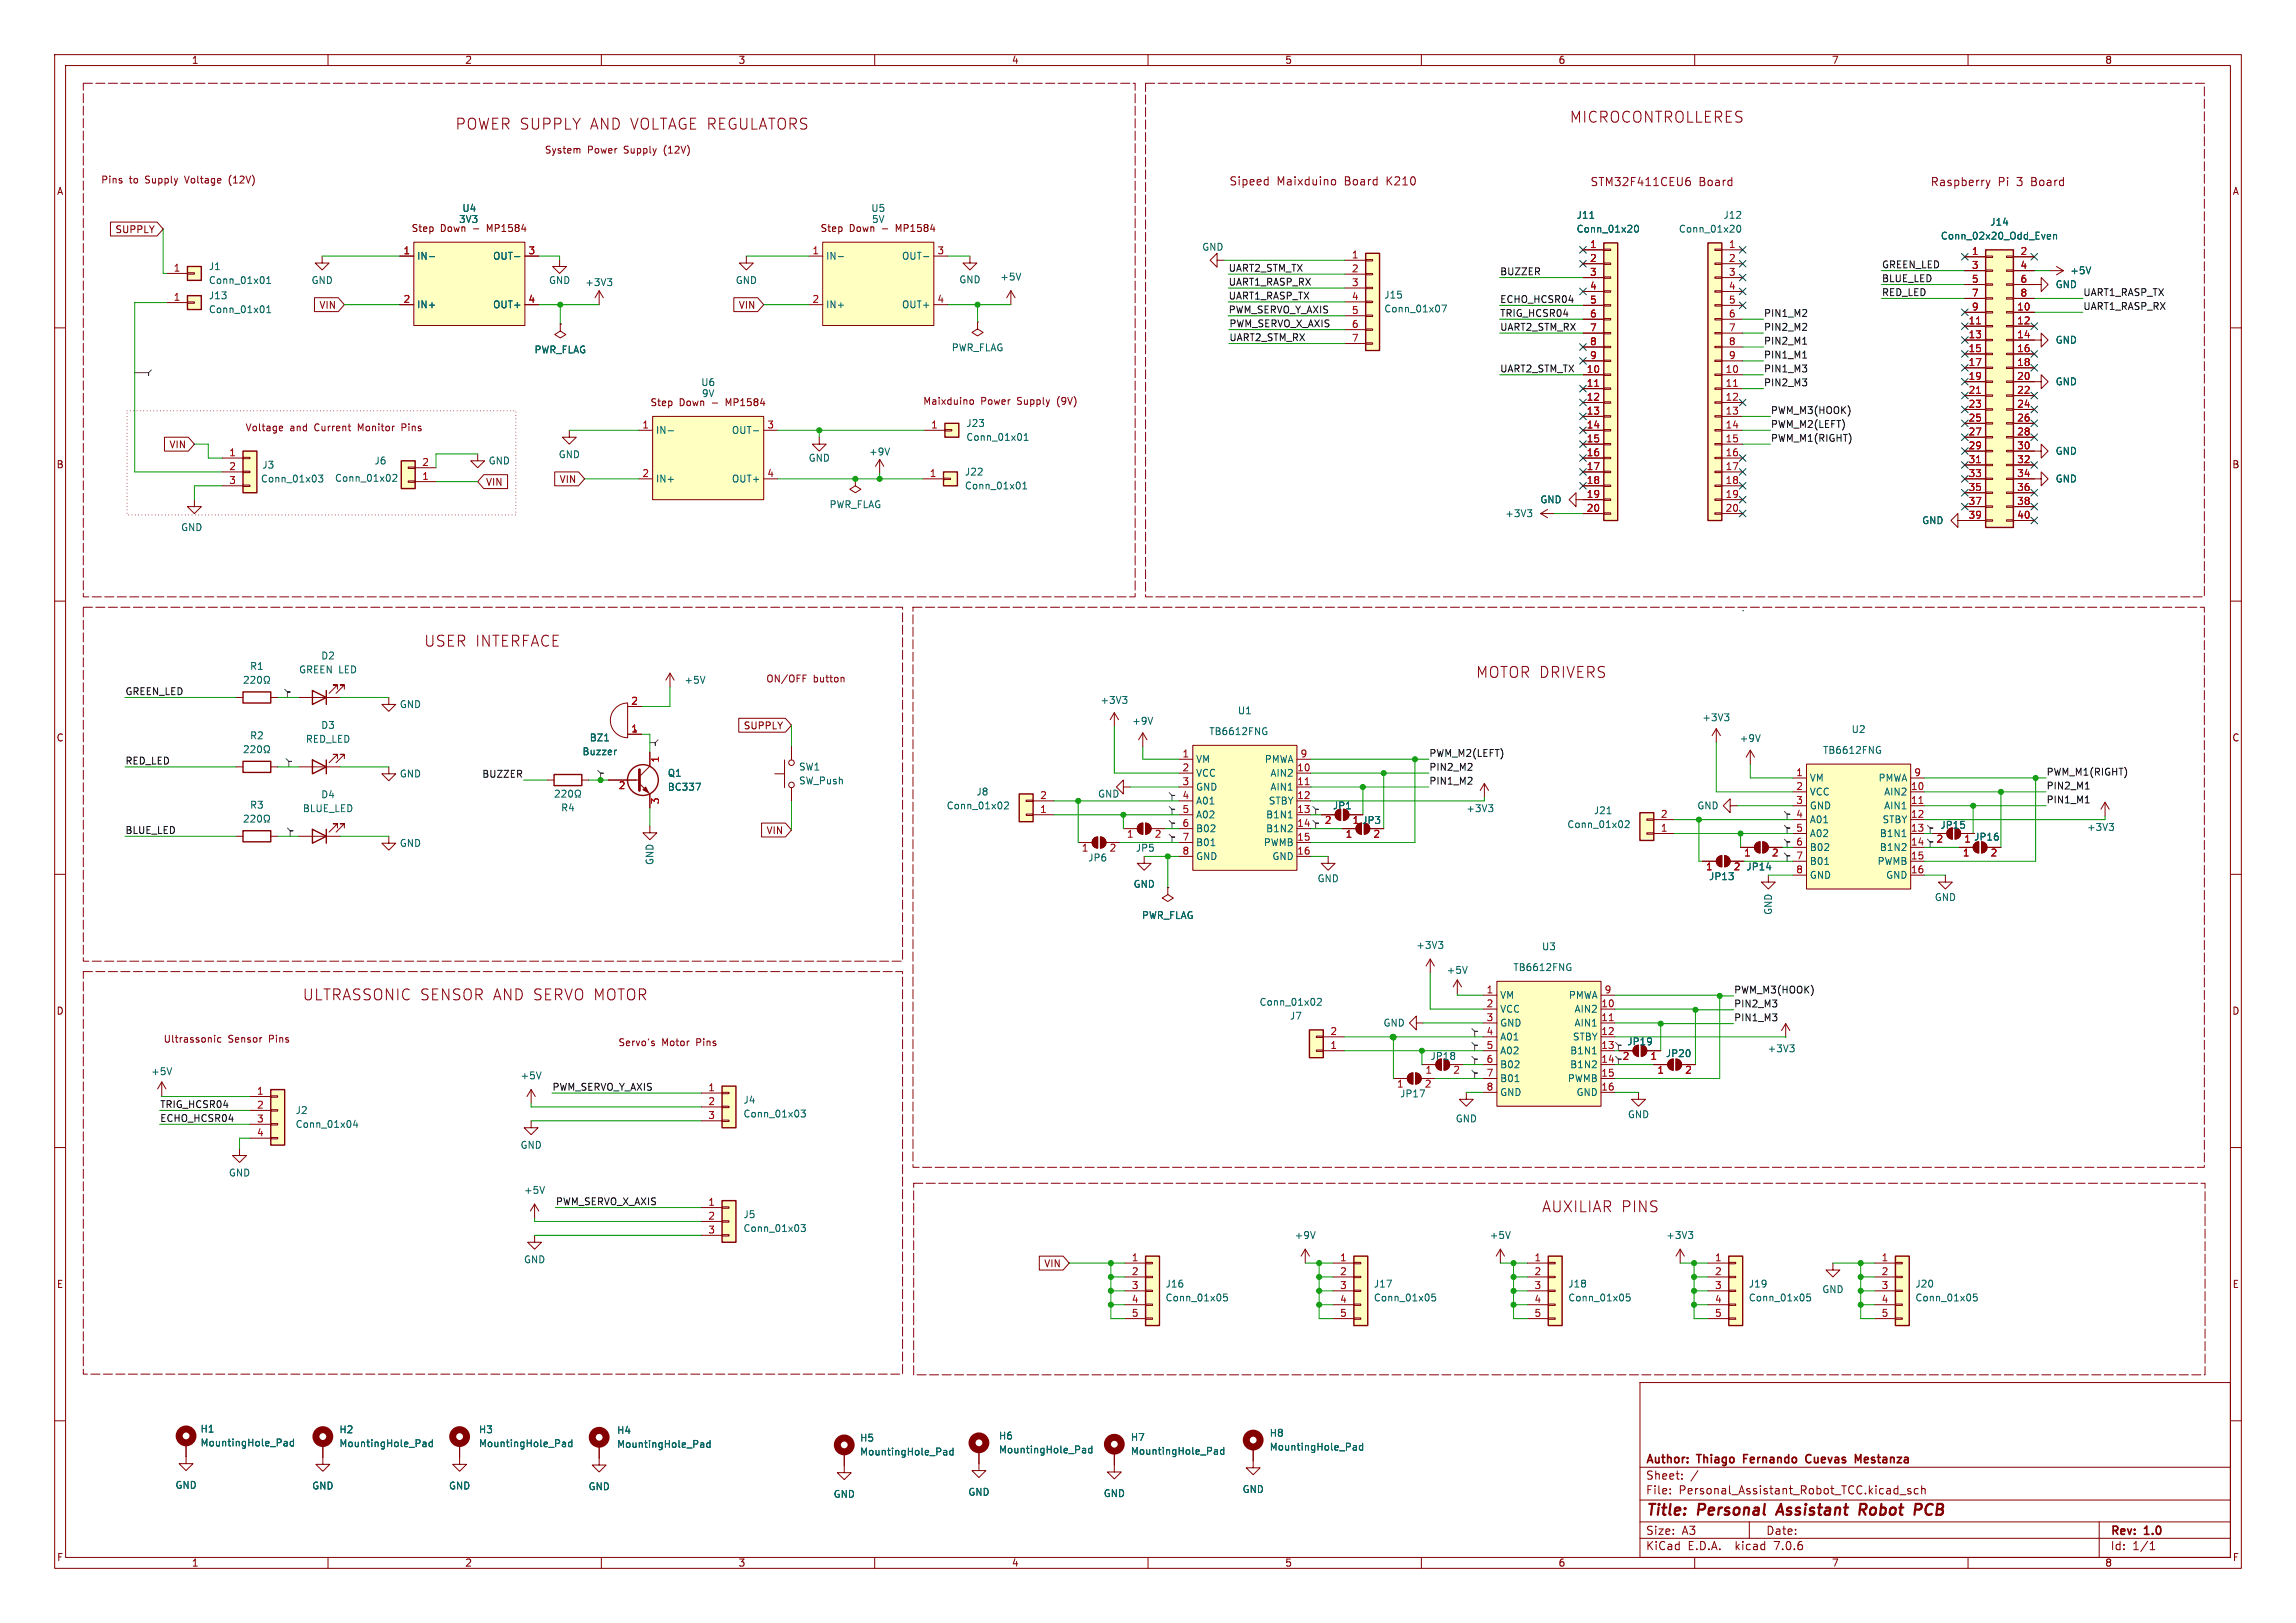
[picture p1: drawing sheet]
<svg xmlns="http://www.w3.org/2000/svg" width="420mm" height="297mm" viewBox="0 0 420 297" stroke-linecap="round" stroke-linejoin="round" font-family="sans-serif">
<defs><g id="words">
<g font-size="2.8" fill="#880015">
<text x="83.2" y="23.9">POWER SUPPLY AND VOLTAGE REGULATORS</text>
<text x="287" y="22.6">MICROCONTROLLERES</text>
<text x="77.5" y="118.5">USER INTERFACE</text>
<text x="269.9" y="124.2">MOTOR DRIVERS</text>
<text x="55.2" y="183.2">ULTRASSONIC SENSOR AND SERVO MOTOR</text>
<text x="281.9" y="222">AUXILIAR PINS</text>
</g>
<g font-size="2.8" fill="#840000">
<text x="301" y="277.9">Title:</text>
<text x="310.6" y="277.9">Personal</text>
<text x="326" y="277.9">Assistant</text>
<text x="341.8" y="277.9">Robot</text>
<text x="352.7" y="277.9">PCB</text>
</g>
<g font-size="2.1" fill="#880015">
<text x="224.8" y="34">Sipeed</text>
<text x="233.5" y="34">Maixduino</text>
<text x="246" y="34">Board</text>
<text x="253.8" y="34">K210</text>
<text x="290.8" y="34.2">STM32F411CEU6</text>
<text x="310.7" y="34.2">Board</text>
<text x="353.1" y="34.2">Raspberry</text>
<text x="365.4" y="34.2">Pi</text>
<text x="368.9" y="34.2">3</text>
<text x="371.7" y="34.2">Board</text>
</g>
<g font-size="2.1" fill="#840000">
<text x="301" y="268.2">Author:</text>
<text x="310.6" y="268.2">Thiago</text>
<text x="319.6" y="268.2">Fernando</text>
<text x="331.6" y="268.2">Cuevas</text>
<text x="341.2" y="268.2">Mestanza</text>
<text x="301" y="273.7">File:</text>
<text x="301" y="271">Sheet:</text>
<text x="307.1" y="273.7">Personal_Assistant_Robot_TCC.kicad_sch</text>
<text x="301" y="281.1">Size:</text>
<text x="307.6" y="281.1">A3</text>
<text x="323" y="281.1">Date:</text>
<text x="386" y="281.3">Rev:</text>
<text x="392.4" y="281.3">1.0</text>
<text x="301" y="283.9">KiCad</text>
<text x="308.7" y="283.9">E.D.A.</text>
<text x="317.6" y="283.9">kicad</text>
<text x="324.8" y="283.9">7.0.6</text>
<text x="386" y="283.9">Id:</text>
<text x="390.1" y="283.9">1/1</text>
</g>
<g font-size="1.8" fill="#840000">
<text x="35" y="11.9">1</text>
<text x="85" y="11.9">2</text>
<text x="135" y="11.9">3</text>
<text x="185" y="11.9">4</text>
<text x="235" y="11.9">5</text>
<text x="285" y="11.9">6</text>
<text x="335" y="11.9">7</text>
<text x="385" y="11.9">8</text>
<text x="10.3" y="35.9">A</text>
<text x="408.3" y="35.9">A</text>
<text x="21" y="42.9">SUPPLY</text>
<text x="74.6" y="42.7">Step</text>
<text x="80" y="42.7">Down</text>
<text x="88.9" y="42.7">MP1584</text>
<text x="149.4" y="42.7">Step</text>
<text x="154.8" y="42.7">Down</text>
<text x="163.7" y="42.7">MP1584</text>
<text x="58.3" y="56.7">VIN</text>
<text x="135" y="56.7">VIN</text>
<text x="118.3" y="74.5">Step</text>
<text x="123.7" y="74.5">Down</text>
<text x="132.5" y="74.5">MP1584</text>
<text x="30.9" y="82.2">VIN</text>
<text x="10.3" y="85.9">B</text>
<text x="88.8" y="89.1">VIN</text>
<text x="102.3" y="88.6">VIN</text>
<text x="408.2" y="85.9">B</text>
<text x="10.3" y="135.9">C</text>
<text x="136" y="133.7">SUPPLY</text>
<text x="408.2" y="135.9">C</text>
<text x="140.1" y="152.8">VIN</text>
<text x="10.3" y="185.9">D</text>
<text x="408.2" y="185.9">D</text>
<text x="190.9" y="232.1">VIN</text>
<text x="10.3" y="235.9">E</text>
<text x="408.3" y="235.9">E</text>
<text x="10.3" y="285.9">F</text>
<text x="35" y="286.9">1</text>
<text x="85" y="286.9">2</text>
<text x="135" y="286.9">3</text>
<text x="185" y="286.9">4</text>
<text x="235" y="286.9">5</text>
<text x="285" y="286.9">6</text>
<text x="335" y="286.9">7</text>
<text x="385" y="286.9">8</text>
<text x="408.3" y="285.9">F</text>
</g>
<g font-size="1.8" fill="#880015">
<text x="99.6" y="28.2">System</text>
<text x="107.5" y="28.2">Power</text>
<text x="114.2" y="28.2">Supply</text>
<text x="121.7" y="28.2">(12V)</text>
<text x="18.4" y="33.7">Pins</text>
<text x="23.6" y="33.7">to</text>
<text x="26.7" y="33.7">Supply</text>
<text x="34.1" y="33.7">Voltage</text>
<text x="42.3" y="33.7">(12V)</text>
<text x="168.8" y="74.2">Maixduino</text>
<text x="179.4" y="74.2">Power</text>
<text x="186.2" y="74.2">Supply</text>
<text x="193.6" y="74.2">(9V)</text>
<text x="44.8" y="79">Voltage</text>
<text x="53" y="79">and</text>
<text x="57.6" y="79">Current</text>
<text x="65.8" y="79">Monitor</text>
<text x="73.9" y="79">Pins</text>
<text x="140.1" y="125">ON/OFF</text>
<text x="148.8" y="125">button</text>
<text x="29.8" y="190.9">Ultrassonic</text>
<text x="41.7" y="190.9">Sensor</text>
<text x="49.3" y="190.9">Pins</text>
<text x="113" y="191.5">Servo's</text>
<text x="121" y="191.5">Motor</text>
<text x="127.5" y="191.5">Pins</text>
</g>
<g font-size="1.8" fill="#006464">
<text x="83.9" y="41">3V3</text>
<text x="84.5" y="39">U4</text>
<text x="159.3" y="39">U5</text>
<text x="159.4" y="41">5V</text>
<text x="288.3" y="40.2">J11</text>
<text x="315.2" y="40.2">J12</text>
<text x="364" y="41.5">J14</text>
<text x="76.2" y="47.7">IN-</text>
<text x="90.1" y="47.7">OUT-</text>
<text x="151" y="47.7">IN-</text>
<text x="164.9" y="47.7">OUT-</text>
<text x="219.8" y="46.1">GND</text>
<text x="288.3" y="42.8">Conn_01x20</text>
<text x="307" y="42.8">Conn_01x20</text>
<text x="354.9" y="44">Conn_02x20_Odd_Even</text>
<text x="38.1" y="49.6">J1</text>
<text x="38.1" y="52.2">Conn_01x01</text>
<text x="56.9" y="52.2">GND</text>
<text x="100.3" y="52.2">GND</text>
<text x="107" y="52.6">+3V3</text>
<text x="134.5" y="52.2">GND</text>
<text x="175.4" y="52">GND</text>
<text x="182.9" y="51.5">+5V</text>
<text x="375.9" y="52.9">GND</text>
<text x="378.6" y="50.4">+5V</text>
<text x="38.1" y="57.5">Conn_01x01</text>
<text x="38.1" y="55">J13</text>
<text x="76.2" y="56.6">IN+</text>
<text x="90.1" y="56.6">OUT+</text>
<text x="151" y="56.6">IN+</text>
<text x="164.9" y="56.6">OUT+</text>
<text x="253.1" y="57.4">Conn_01x07</text>
<text x="253.1" y="54.8">J15</text>
<text x="97.7" y="64.9">PWR_FLAG</text>
<text x="174" y="64.5">PWR_FLAG</text>
<text x="375.9" y="63.1">GND</text>
<text x="128.2" y="70.8">U6</text>
<text x="375.9" y="70.7">GND</text>
<text x="128.3" y="72.9">9V</text>
<text x="119.9" y="79.6">IN-</text>
<text x="133.8" y="79.6">OUT-</text>
<text x="158.9" y="83.5">+9V</text>
<text x="176.7" y="80.9">Conn_01x01</text>
<text x="176.7" y="78.3">J23</text>
<text x="375.9" y="83.4">GND</text>
<text x="47.6" y="88.5">Conn_01x03</text>
<text x="47.9" y="86">J3</text>
<text x="61.2" y="88.4">Conn_01x02</text>
<text x="68.4" y="85.2">J6</text>
<text x="89.3" y="85.2">GND</text>
<text x="102.1" y="84">GND</text>
<text x="119.9" y="88.5">IN+</text>
<text x="133.8" y="88.5">OUT+</text>
<text x="147.8" y="84.7">GND</text>
<text x="176.4" y="89.8">Conn_01x01</text>
<text x="176.4" y="87.2">J22</text>
<text x="375.9" y="88.5">GND</text>
<text x="151.6" y="93.2">PWR_FLAG</text>
<text x="275.2" y="94.8">+3V3</text>
<text x="281.7" y="92.3">GND</text>
<text x="33" y="97.4">GND</text>
<text x="351.5" y="96.1">GND</text>
<text x="45.6" y="122.8">R1</text>
<text x="54.6" y="123.4">GREEN LED</text>
<text x="58.7" y="120.9">D2</text>
<text x="125.1" y="125.3">+5V</text>
<text x="73" y="129.8">GND</text>
<text x="201.2" y="129">+3V3</text>
<text x="226.3" y="130.9">U1</text>
<text x="45.6" y="135.5">R2</text>
<text x="55.9" y="136.1">RED_LED</text>
<text x="58.7" y="133.6">D3</text>
<text x="107.8" y="135.9">BZ1</text>
<text x="207" y="132.8">+9V</text>
<text x="221.1" y="134.7">TB6612FNG</text>
<text x="311.3" y="132.2">+3V3</text>
<text x="318.1" y="136">+9V</text>
<text x="338.6" y="134.3">U2</text>
<text x="73" y="142.5">GND</text>
<text x="106.5" y="138.4">Buzzer</text>
<text x="122.1" y="142.3">Q1</text>
<text x="146.1" y="141.2">SW1</text>
<text x="146.1" y="143.7">SW_Push</text>
<text x="218.7" y="139.8">VM</text>
<text x="218.7" y="142.3">VCC</text>
<text x="231.3" y="139.8">PMWA</text>
<text x="232.3" y="142.3">AIN2</text>
<text x="331" y="143.2">VM</text>
<text x="333.4" y="138.2">TB6612FNG</text>
<text x="343.5" y="143.2">PMWA</text>
<text x="45.6" y="148.2">R3</text>
<text x="55.3" y="148.8">BLUE_LED</text>
<text x="58.7" y="146.3">D4</text>
<text x="102.5" y="148.7">R4</text>
<text x="122.1" y="144.9">BC337</text>
<text x="173.1" y="148.3">Conn_01x02</text>
<text x="178.5" y="145.8">J8</text>
<text x="200.8" y="146.2">GND</text>
<text x="218.7" y="144.9">GND</text>
<text x="218.7" y="147.4">A01</text>
<text x="218.7" y="150">A02</text>
<text x="231.5" y="150">B1N1</text>
<text x="232" y="147.4">STBY</text>
<text x="232.3" y="144.9">AIN1</text>
<text x="243.7" y="148.3">JP1</text>
<text x="268.1" y="148.8">+3V3</text>
<text x="291.4" y="149.2">J21</text>
<text x="310.4" y="148.3">GND</text>
<text x="331" y="145.8">VCC</text>
<text x="331" y="148.3">GND</text>
<text x="344.6" y="145.8">AIN2</text>
<text x="344.6" y="148.3">AIN1</text>
<text x="73" y="155.2">GND</text>
<text x="218.7" y="152.5">B02</text>
<text x="218.7" y="155">B01</text>
<text x="231.1" y="155">PWMB</text>
<text x="231.5" y="152.5">B1N2</text>
<text x="249.1" y="151">JP3</text>
<text x="286.6" y="151.7">Conn_01x02</text>
<text x="331" y="150.9">A01</text>
<text x="331" y="153.4">A02</text>
<text x="331" y="155.9">B02</text>
<text x="343.8" y="153.4">B1N1</text>
<text x="343.8" y="155.9">B1N2</text>
<text x="344.3" y="150.9">STBY</text>
<text x="354.8" y="151.9">JP15</text>
<text x="361" y="154">JP16</text>
<text x="381.7" y="152.2">+3V3</text>
<text x="119.7" y="158.4" transform="rotate(-90 119.7 158.4)">GND</text>
<text x="199" y="157.8">JP6</text>
<text x="207.7" y="156.1">JP5</text>
<text x="218.7" y="157.6">GND</text>
<text x="232.7" y="157.6">GND</text>
<text x="240.9" y="161.6">GND</text>
<text x="312.5" y="161.3">JP13</text>
<text x="319.4" y="159.5">JP14</text>
<text x="331" y="158.5">B01</text>
<text x="331" y="161">GND</text>
<text x="343.3" y="158.5">PWMB</text>
<text x="344.9" y="161">GND</text>
<text x="207.3" y="162.7">GND</text>
<text x="324.3" y="167.5" transform="rotate(-90 324.3 167.5)">GND</text>
<text x="353.8" y="165.1">GND</text>
<text x="208.8" y="168.4">PWR_FLAG</text>
<text x="259" y="173.8">+3V3</text>
<text x="264.5" y="178.4">+5V</text>
<text x="276.7" y="177.9">TB6612FNG</text>
<text x="282" y="174.1">U3</text>
<text x="230.3" y="184.3">Conn_01x02</text>
<text x="274.3" y="183">VM</text>
<text x="274.3" y="185.5">VCC</text>
<text x="286.9" y="183">PMWA</text>
<text x="287.9" y="185.5">AIN2</text>
<text x="235.9" y="186.8">J7</text>
<text x="253" y="188.1">GND</text>
<text x="274.3" y="188.1">GND</text>
<text x="274.3" y="190.6">A01</text>
<text x="287.6" y="190.6">STBY</text>
<text x="287.9" y="188.1">AIN1</text>
<text x="297.6" y="191.5">JP19</text>
<text x="27.6" y="197">+5V</text>
<text x="95.1" y="197.7">+5V</text>
<text x="261.6" y="194.2">JP18</text>
<text x="274.3" y="193.1">A02</text>
<text x="274.3" y="195.7">B02</text>
<text x="287.1" y="193.1">B1N1</text>
<text x="287.1" y="195.7">B1N2</text>
<text x="304.6" y="193.6">JP20</text>
<text x="323.2" y="192.8">+3V3</text>
<text x="135.9" y="202.2">J4</text>
<text x="256" y="201">JP17</text>
<text x="274.3" y="198.2">B01</text>
<text x="274.3" y="200.8">GND</text>
<text x="286.7" y="198.2">PWMB</text>
<text x="288.3" y="200.8">GND</text>
<text x="54" y="204.1">J2</text>
<text x="54" y="206.6">Conn_01x04</text>
<text x="135.9" y="204.7">Conn_01x03</text>
<text x="266.2" y="205.6">GND</text>
<text x="297.7" y="204.8">GND</text>
<text x="41.8" y="215.5">GND</text>
<text x="95.1" y="210.4">GND</text>
<text x="95.8" y="218.7">+5V</text>
<text x="135.9" y="223.1">J5</text>
<text x="135.9" y="225.7">Conn_01x03</text>
<text x="236.7" y="226.9">+9V</text>
<text x="272.4" y="226.9">+5V</text>
<text x="304.7" y="226.9">+3V3</text>
<text x="95.8" y="231.4">GND</text>
<text x="213.1" y="238.4">Conn_01x05</text>
<text x="213.1" y="235.8">J16</text>
<text x="251.2" y="238.4">Conn_01x05</text>
<text x="251.2" y="235.8">J17</text>
<text x="286.8" y="235.8">J18</text>
<text x="286.8" y="238.4">Conn_01x05</text>
<text x="319.8" y="235.8">J19</text>
<text x="319.8" y="238.4">Conn_01x05</text>
<text x="333.2" y="236.8">GND</text>
<text x="350.3" y="235.8">J20</text>
<text x="350.3" y="238.4">Conn_01x05</text>
<text x="36.6" y="262.4">H1</text>
<text x="62" y="262.5">H2</text>
<text x="87.5" y="262.5">H3</text>
<text x="112.8" y="262.6">H4</text>
<text x="182.6" y="263.6">H6</text>
<text x="206.8" y="263.9">H7</text>
<text x="232.2" y="263.1">H8</text>
<text x="36.6" y="264.9">MountingHole_Pad</text>
<text x="62" y="265">MountingHole_Pad</text>
<text x="87.5" y="265">MountingHole_Pad</text>
<text x="112.8" y="265.2">MountingHole_Pad</text>
<text x="157.2" y="264">H5</text>
<text x="157.2" y="266.5">MountingHole_Pad</text>
<text x="182.6" y="266.2">MountingHole_Pad</text>
<text x="206.8" y="266.4">MountingHole_Pad</text>
<text x="232.2" y="265.7">MountingHole_Pad</text>
<text x="32" y="272.6">GND</text>
<text x="57" y="272.8">GND</text>
<text x="82" y="272.8">GND</text>
<text x="107.6" y="272.9">GND</text>
<text x="152.4" y="274.3">GND</text>
<text x="177" y="273.9">GND</text>
<text x="201.8" y="274.2">GND</text>
<text x="227.2" y="273.4">GND</text>
</g>
<g font-size="1.8" fill="#a90000">
<text x="73.7" y="46.6">1</text>
<text x="96.6" y="46.6">3</text>
<text x="148.5" y="46.6">1</text>
<text x="171.4" y="46.6">3</text>
<text x="247.2" y="47.4">1</text>
<text x="290.8" y="45.5">1</text>
<text x="316.2" y="45.5">1</text>
<text x="360.6" y="46.7">1</text>
<text x="369.5" y="46.7">2</text>
<text x="31.7" y="49.8">1</text>
<text x="247.2" y="49.9">2</text>
<text x="247.2" y="52.5">3</text>
<text x="290.8" y="48">2</text>
<text x="290.8" y="50.5">3</text>
<text x="290.8" y="53.1">4</text>
<text x="316.2" y="48">2</text>
<text x="316.2" y="50.5">3</text>
<text x="316.2" y="53.1">4</text>
<text x="360.6" y="49.3">3</text>
<text x="360.6" y="51.8">5</text>
<text x="369.5" y="49.3">4</text>
<text x="369.5" y="51.8">6</text>
<text x="31.7" y="55.1">1</text>
<text x="73.7" y="55.5">2</text>
<text x="96.6" y="55.5">4</text>
<text x="148.5" y="55.5">2</text>
<text x="171.4" y="55.5">4</text>
<text x="247.2" y="55">4</text>
<text x="247.2" y="57.5">5</text>
<text x="290.8" y="55.6">5</text>
<text x="290.8" y="58.2">6</text>
<text x="316.2" y="55.6">5</text>
<text x="316.2" y="58.2">6</text>
<text x="360" y="59.4">11</text>
<text x="360.6" y="54.4">7</text>
<text x="360.6" y="56.9">9</text>
<text x="368.9" y="56.9">10</text>
<text x="368.9" y="59.4">12</text>
<text x="369.5" y="54.4">8</text>
<text x="247.2" y="60.1">6</text>
<text x="247.2" y="62.6">7</text>
<text x="290.8" y="60.7">7</text>
<text x="290.8" y="63.2">8</text>
<text x="290.8" y="65.8">9</text>
<text x="316.2" y="60.7">7</text>
<text x="316.2" y="63.2">8</text>
<text x="316.2" y="65.8">9</text>
<text x="360" y="62">13</text>
<text x="360" y="64.5">15</text>
<text x="368.9" y="62">14</text>
<text x="368.9" y="64.5">16</text>
<text x="290.2" y="68.3">10</text>
<text x="290.2" y="70.9">11</text>
<text x="315.6" y="68.3">10</text>
<text x="315.6" y="70.9">11</text>
<text x="360" y="67.1">17</text>
<text x="360" y="69.6">19</text>
<text x="368.9" y="67.1">18</text>
<text x="368.9" y="69.6">20</text>
<text x="290.2" y="73.4">12</text>
<text x="290.2" y="75.9">13</text>
<text x="315.6" y="73.4">12</text>
<text x="315.6" y="75.9">13</text>
<text x="360" y="72.1">21</text>
<text x="360" y="74.7">23</text>
<text x="360" y="77.2">25</text>
<text x="368.9" y="72.1">22</text>
<text x="368.9" y="74.7">24</text>
<text x="368.9" y="77.2">26</text>
<text x="41.8" y="83.6">1</text>
<text x="117.4" y="78.5">1</text>
<text x="140.3" y="78.5">3</text>
<text x="170.2" y="78.5">1</text>
<text x="290.2" y="78.5">14</text>
<text x="290.2" y="81">15</text>
<text x="290.2" y="83.6">16</text>
<text x="315.6" y="78.5">14</text>
<text x="315.6" y="81">15</text>
<text x="315.6" y="83.6">16</text>
<text x="360" y="79.8">27</text>
<text x="360" y="82.3">29</text>
<text x="368.9" y="79.8">28</text>
<text x="368.9" y="82.3">30</text>
<text x="41.8" y="86.1">2</text>
<text x="41.8" y="88.6">3</text>
<text x="77.1" y="87.9">1</text>
<text x="77.1" y="85.3">2</text>
<text x="117.4" y="87.4">2</text>
<text x="140.3" y="87.4">4</text>
<text x="170" y="87.4">1</text>
<text x="290.2" y="86.1">17</text>
<text x="290.2" y="88.6">18</text>
<text x="315.6" y="86.1">17</text>
<text x="315.6" y="88.6">18</text>
<text x="360" y="84.8">31</text>
<text x="360" y="87.4">33</text>
<text x="360" y="89.9">35</text>
<text x="368.9" y="84.8">32</text>
<text x="368.9" y="87.4">34</text>
<text x="368.9" y="89.9">36</text>
<text x="290.2" y="91.2">19</text>
<text x="290.2" y="93.7">20</text>
<text x="315.6" y="91.2">19</text>
<text x="315.6" y="93.7">20</text>
<text x="360" y="92.5">37</text>
<text x="360" y="95">39</text>
<text x="368.9" y="92.5">38</text>
<text x="368.9" y="95">40</text>
<text x="115.4" y="129">2</text>
<text x="115.4" y="134.1">1</text>
<text x="120.9" y="139.6" transform="rotate(-90 120.9 139.6)">1</text>
<text x="216.2" y="138.7">1</text>
<text x="216.2" y="141.2">2</text>
<text x="216.2" y="143.8">3</text>
<text x="237.2" y="141.2">10</text>
<text x="237.2" y="143.8">11</text>
<text x="237.8" y="138.7">9</text>
<text x="328.5" y="142.1">1</text>
<text x="350.1" y="142.1">9</text>
<text x="113.1" y="144.7">2</text>
<text x="120.9" y="147.3" transform="rotate(-90 120.9 147.3)">3</text>
<text x="190.2" y="148.8">1</text>
<text x="190.2" y="146.3">2</text>
<text x="216.2" y="146.3">4</text>
<text x="216.2" y="148.8">5</text>
<text x="237.2" y="146.3">12</text>
<text x="237.2" y="148.8">13</text>
<text x="303.7" y="149.7">2</text>
<text x="328.5" y="144.7">2</text>
<text x="328.5" y="147.2">3</text>
<text x="328.5" y="149.7">4</text>
<text x="349.5" y="144.7">10</text>
<text x="349.5" y="147.2">11</text>
<text x="349.5" y="149.7">12</text>
<text x="206" y="153.6">1</text>
<text x="211.1" y="153.6">2</text>
<text x="216.2" y="151.4">6</text>
<text x="216.2" y="153.9">7</text>
<text x="237.2" y="151.4">14</text>
<text x="237.2" y="153.9">15</text>
<text x="242.2" y="151.1">2</text>
<text x="246.1" y="153.6">1</text>
<text x="247.3" y="151.1">1</text>
<text x="251.1" y="153.6">2</text>
<text x="303.7" y="152.3">1</text>
<text x="328.5" y="152.3">5</text>
<text x="328.5" y="154.8">6</text>
<text x="349.5" y="152.3">13</text>
<text x="349.5" y="154.8">14</text>
<text x="354.1" y="154.5">2</text>
<text x="359.2" y="154.5">1</text>
<text x="197.8" y="156.2">1</text>
<text x="202.9" y="156.2">2</text>
<text x="216.2" y="156.5">8</text>
<text x="237.2" y="156.5">16</text>
<text x="312" y="159.6">1</text>
<text x="317" y="159.6">2</text>
<text x="319" y="157">1</text>
<text x="324" y="157">2</text>
<text x="328.5" y="157.4">7</text>
<text x="328.5" y="159.9">8</text>
<text x="349.5" y="157.4">15</text>
<text x="349.5" y="159.9">16</text>
<text x="359" y="157">1</text>
<text x="364" y="157">2</text>
<text x="271.8" y="181.9">1</text>
<text x="271.8" y="184.4">2</text>
<text x="292.8" y="184.4">10</text>
<text x="293.4" y="181.9">9</text>
<text x="243.3" y="189.5">2</text>
<text x="271.8" y="186.9">3</text>
<text x="271.8" y="189.5">4</text>
<text x="292.8" y="186.9">11</text>
<text x="292.8" y="189.5">12</text>
<text x="243.3" y="192">1</text>
<text x="260.7" y="196.8">1</text>
<text x="265.7" y="196.8">2</text>
<text x="271.8" y="192">5</text>
<text x="271.8" y="194.6">6</text>
<text x="271.8" y="197.1">7</text>
<text x="292.8" y="192">13</text>
<text x="292.8" y="194.6">14</text>
<text x="292.8" y="197.1">15</text>
<text x="296.7" y="194.3">2</text>
<text x="301.8" y="194.3">1</text>
<text x="303.1" y="196.8">1</text>
<text x="308.2" y="196.8">2</text>
<text x="46.9" y="200.4">1</text>
<text x="46.9" y="202.9">2</text>
<text x="129.5" y="199.8">1</text>
<text x="129.5" y="202.3">2</text>
<text x="255.5" y="199.3">1</text>
<text x="260.5" y="199.3">2</text>
<text x="271.8" y="199.6">8</text>
<text x="292.8" y="199.6">16</text>
<text x="46.9" y="205.5">3</text>
<text x="46.9" y="208">4</text>
<text x="129.5" y="204.9">3</text>
<text x="129.5" y="220.7">1</text>
<text x="129.5" y="223.3">2</text>
<text x="129.5" y="225.8">3</text>
<text x="206.9" y="230.9">1</text>
<text x="206.9" y="233.4">2</text>
<text x="245" y="230.9">1</text>
<text x="245" y="233.4">2</text>
<text x="280.6" y="230.9">1</text>
<text x="280.6" y="233.4">2</text>
<text x="313.6" y="230.9">1</text>
<text x="313.6" y="233.4">2</text>
<text x="344.1" y="230.9">1</text>
<text x="344.1" y="233.4">2</text>
<text x="206.9" y="236">3</text>
<text x="206.9" y="238.5">4</text>
<text x="245" y="236">3</text>
<text x="245" y="238.5">4</text>
<text x="280.6" y="236">3</text>
<text x="280.6" y="238.5">4</text>
<text x="313.6" y="236">3</text>
<text x="313.6" y="238.5">4</text>
<text x="344.1" y="236">3</text>
<text x="344.1" y="238.5">4</text>
<text x="206.9" y="241">5</text>
<text x="245" y="241">5</text>
<text x="280.6" y="241">5</text>
<text x="313.6" y="241">5</text>
<text x="344.1" y="241">5</text>
</g>
<g font-size="1.8" fill="#0f0f0f">
<text x="224.7" y="52.4">UART1_RASP_RX</text>
<text x="224.7" y="49.8">UART2_STM_TX</text>
<text x="274.3" y="50.5">BUZZER</text>
<text x="344.2" y="51.7">BLUE_LED</text>
<text x="344.2" y="49.2">GREEN_LED</text>
<text x="224.7" y="54.9">UART1_RASP_TX</text>
<text x="224.7" y="57.4">PWM_SERVO_Y_AXIS</text>
<text x="224.8" y="60">PWM_SERVO_X_AXIS</text>
<text x="274.3" y="55.5">ECHO_HCSR04</text>
<text x="274.3" y="58.1">TRIG_HCSR04</text>
<text x="322.6" y="58.1">PIN1_M2</text>
<text x="344.2" y="54.3">RED_LED</text>
<text x="381" y="56.8">UART1_RASP_RX</text>
<text x="381" y="54.3">UART1_RASP_TX</text>
<text x="224.8" y="62.5">UART2_STM_RX</text>
<text x="274.3" y="60.6">UART2_STM_RX</text>
<text x="322.6" y="65.7">PIN1_M1</text>
<text x="322.6" y="63.2">PIN2_M1</text>
<text x="322.6" y="60.6">PIN2_M2</text>
<text x="274.3" y="68.2">UART2_STM_TX</text>
<text x="322.6" y="70.8">PIN2_M3</text>
<text x="322.6" y="68.2">PIN1_M3</text>
<text x="323.8" y="75.9">PWM_M3(HOOK)</text>
<text x="323.8" y="80.9">PWM_M1(RIGHT)</text>
<text x="323.8" y="78.4">PWM_M2(LEFT)</text>
<text x="22.9" y="127.3">GREEN_LED</text>
<text x="22.9" y="140">RED_LED</text>
<text x="88.1" y="142.4">BUZZER</text>
<text x="261.4" y="138.6">PWM_M2(LEFT)</text>
<text x="261.4" y="141.1">PIN2_M2</text>
<text x="261.4" y="143.7">PIN1_M2</text>
<text x="374.3" y="142">PWM_M1(RIGHT)</text>
<text x="374.3" y="144.6">PIN2_M1</text>
<text x="374.3" y="147.1">PIN1_M1</text>
<text x="22.9" y="152.7">BLUE_LED</text>
<text x="317.1" y="184.4">PIN2_M3</text>
<text x="317.1" y="181.9">PWM_M3(HOOK)</text>
<text x="317.1" y="187">PIN1_M3</text>
<text x="29.2" y="202.9">TRIG_HCSR04</text>
<text x="101" y="199.7">PWM_SERVO_Y_AXIS</text>
<text x="29.2" y="205.4">ECHO_HCSR04</text>
<text x="101.6" y="220.6">PWM_SERVO_X_AXIS</text>
</g>
</g></defs>
<g fill="none" stroke="#840000" stroke-width=".18">
<path d="M10 10h400v277h-400zM12 12h396v273h-396zM60 10v2M110 10v2M160 10v2M210 10v2M260 10v2M310 10v2M360 10v2M10 60h2M20.2 40.6h8.5l1.1 1.3-1.1 1.3h-8.5zM30.5 55.4h3.8"/>
<path d="M30.5 50h3.8M34.3 55.2h1.3v.3h-1.3zM34.3 49.9h1.3v.3h-1.3zM57.5 54.5h4.4l1.1 1.3-1.1 1.2h-4.4zM58.9 46.9v1.2h1.3l-1.3 1.3-1.2-1.3h1.2M73.2 46.9h2.5M73.2 55.8h2.5M75.7 44.3h20.3v15.3h-20.3zM78.7 41.5h.3l.2 .3v.4l-.5 .2M85 41.6v.8M86.6 41.9h1M95.4 41.9h.8"/>
<path d="M96 46.9h2.6M96 55.8h2.6M96 41.5v.9M102.4 47.5v1.3h1.2l-1.2 1.2-1.3-1.2h1.3M102.5 59.3v1.3l1 .6-1 .6-1-.6 1-.6M102.5 59.3h.1M109.6 53.2v2.6M109.6 53.2l-.8 1.3M109.6 53.2l.8 1.3M134.2 54.5h4.4l1.1 1.3-1.1 1.2h-4.4zM136.5 46.9v1.2h1.3l-1.3 1.3-1.2-1.3h1.2M148 46.9h2.5"/>
<path d="M148 55.8h2.5M150.5 44.3h20.3v15.3h-20.3zM153.5 41.5h.3l.2 .3v.4l-.5 .2M159.8 41.6v.8M161.4 41.9h1M170.2 41.9h.8M170.8 46.9h2.6M170.8 55.8h2.6M170.8 41.5v.9M177.4 46.9v1.2h1.3l-1.3 1.3-1.3-1.3h1.3M178.8 58.9v1.3l1 .6-1 .7-1-.7 1-.6M178.8 58.9h.1"/>
<path d="M184.9 53.2l-.8 1.3M184.9 53.2v2.6M184.9 53.2l.8 1.3M222.6 47.6v-1.2l-1.2 1.2 1.2 1.3v-1.3h1.3M246 47.6h3.8M246 50.2h3.8M246 52.7h3.8M246 55.2h3.8M246 57.8h3.8M249.8 57.7h1.3v.2h-1.3zM249.8 55.1h1.3v.3h-1.3zM249.8 52.6h1.3v.2h-1.3z"/>
<path d="M249.8 50h1.3v.3h-1.3zM249.8 47.5h1.3v.3h-1.3zM289.6 45.7h3.8M289.6 48.3h3.8M289.6 50.8h3.8M289.6 53.3h3.8M289.6 55.9h3.8M289.6 58.4h3.8M293.4 58.3h1.2v.2h-1.2zM293.4 55.8h1.2v.2h-1.2zM293.4 53.2h1.2v.3h-1.2zM293.4 50.7h1.2v.2h-1.2z"/>
<path d="M293.4 48.1h1.2v.3h-1.2zM293.4 45.6h1.2v.2h-1.2zM313.7 58.3h1.3v.2h-1.3zM313.7 55.8h1.3v.2h-1.3zM313.7 53.2h1.3v.3h-1.3zM313.7 50.7h1.3v.2h-1.3zM313.7 48.1h1.3v.3h-1.3zM313.7 45.6h1.3v.2h-1.3zM315 45.7h3.8M315 48.3h3.8M315 50.8h3.8M315 53.3h3.8"/>
<path d="M315 55.9h3.8M315 58.4h3.8M359.4 47h3.8M359.4 57.2h3.8M359.4 59.7h3.8M359.4 49.5h3.8M359.4 52.1h3.8M359.4 54.6h3.8M363.2 59.6h1.3v.2h-1.3zM363.2 57h1.3v.3h-1.3zM363.2 54.5h1.3v.2h-1.3zM363.2 51.9h1.3v.3h-1.3z"/>
<path d="M363.2 49.4h1.3v.3h-1.3zM363.2 46.9h1.3v.2h-1.3zM367 59.6h1.3v.2h-1.3zM367 57h1.3v.3h-1.3zM367 54.5h1.3v.2h-1.3zM367 51.9h1.3v.3h-1.3zM367 49.4h1.3v.3h-1.3zM367 46.9h1.3v.2h-1.3zM368.3 52.1h5.1v-1.3l1.2 1.3-1.2 1.2v-1.2M368.3 47h3.8M368.3 57.2h3.8M368.3 59.7h3.8"/>
<path d="M368.3 49.5h3.8M368.3 54.6h3.8M374.9 49.5h2.5M376.2 48.8l1.2 .7M377.4 49.5l-1.2 .8M408 60h2M104.1 78.7v1.3h1.3l-1.3 1.3-1.2-1.3h1.2M116.8 78.7h2.6M119.4 76.2h20.3v15.2h-20.3zM122.4 73.4l.4 .1 .1 .1v.5l-.5 .1M128.7 73.5v.7M130.3 73.8h1"/>
<path d="M139.1 73.8h.8M139.7 78.7h2.5M139.7 73.4v.8M169 78.7h3.8M172.8 78.6h1.3v.3h-1.3zM246 60.3h3.8M246 62.9h3.8M249.8 62.7h1.3v.3h-1.3zM249.8 60.2h1.3v.3h-1.3zM289.6 78.7h3.8M289.6 68.6h3.8M289.6 71.1h3.8"/>
<path d="M289.6 73.7h3.8M289.6 76.2h3.8M289.6 61h3.8M289.6 63.5h3.8M289.6 66h3.8M293.4 78.6h1.2v.3h-1.2zM293.4 76.1h1.2v.2h-1.2zM293.4 73.5h1.2v.3h-1.2zM293.4 71h1.2v.2h-1.2zM293.4 68.5h1.2v.2h-1.2zM293.4 65.9h1.2v.3h-1.2zM293.4 63.4h1.2v.2h-1.2z"/>
<path d="M293.4 60.8h1.2v.3h-1.2zM313.7 78.6h1.3v.3h-1.3zM313.7 76.1h1.3v.2h-1.3zM313.7 73.5h1.3v.3h-1.3zM313.7 71h1.3v.2h-1.3zM313.7 68.5h1.3v.2h-1.3zM313.7 65.9h1.3v.3h-1.3zM313.7 63.4h1.3v.2h-1.3zM313.7 60.8h1.3v.3h-1.3zM315 78.7h3.8M315 68.6h3.8M315 71.1h3.8"/>
<path d="M315 73.7h3.8M315 76.2h3.8M315 61h3.8M315 63.5h3.8M315 66h3.8M359.4 62.2h3.8M359.4 64.8h3.8M359.4 67.3h3.8M359.4 69.9h3.8M359.4 72.4h3.8M359.4 74.9h3.8M359.4 77.5h3.8"/>
<path d="M363.2 79.9h1.3v.2h-1.3zM363.2 77.3h1.3v.3h-1.3zM363.2 74.8h1.3v.3h-1.3zM363.2 72.3h1.3v.2h-1.3zM363.2 69.7h1.3v.3h-1.3zM363.2 67.2h1.3v.2h-1.3zM363.2 64.6h1.3v.3h-1.3zM363.2 62.1h1.3v.3h-1.3zM367 79.9h1.3v.2h-1.3zM367 77.3h1.3v.3h-1.3zM367 74.8h1.3v.3h-1.3zM367 72.3h1.3v.2h-1.3z"/>
<path d="M367 69.7h1.3v.3h-1.3zM367 67.2h1.3v.2h-1.3zM367 64.6h1.3v.3h-1.3zM367 62.1h1.3v.3h-1.3zM368.3 62.2h5.1v-1.2l1.2 1.2-1.2 1.3v-1.3M368.3 69.9h5.1v-1.3l1.2 1.3-1.2 1.2v-1.2M368.3 64.8h3.8M368.3 67.3h3.8M368.3 72.4h3.8M368.3 74.9h3.8M368.3 77.5h3.8M30.1 80h4.3l1.2 1.3-1.2 1.3h-4.3z"/>
<path d="M35.6 91.4v1.3h1.2l-1.2 1.3-1.3-1.3h1.3M40.6 83.8h3.8M40.6 86.4h3.8M40.6 88.9h3.8M44.4 88.8h1.3v.2h-1.3zM44.4 86.2h1.3v.3h-1.3zM44.4 83.7h1.3v.2h-1.3zM74.7 85.5h1.2v.2h-1.2zM74.7 88h1.2v.3h-1.2zM75.9 88.1h3.9M75.9 85.6h3.9M87.4 83.1v1.2h1.2l-1.2 1.3-1.3-1.3h1.3"/>
<path d="M88.5 86.9h4.3v2.5h-4.3l-1.1-1.3zM101.5 86.4h4.3l1.1 1.2-1.1 1.3h-4.3zM116.8 87.6h2.6M139.7 87.6h2.5M149.9 80v1.3h1.2l-1.2 1.3-1.3-1.3h1.3M156.5 87.6v1.3l1 .6-1 .7-1.1-.7 1.1-.6M156.5 87.6h.1M160.9 84.1l-.8 1.2M160.9 84.1v2.5M160.9 84.1l.8 1.2M168.8 87.6h3.8M172.6 87.5h1.3v.3h-1.3z"/>
<path d="M281.8 94h2.6M281.8 94l1.3 .7M283.1 93.2l-1.3 .8M288.3 91.4v-1.2l-1.3 1.2 1.3 1.3v-1.3h5.1M289.6 83.8h3.8M289.6 86.4h3.8M289.6 88.9h3.8M289.6 81.3h3.8M289.6 94h3.8M293.4 93.9h1.2v.2h-1.2zM293.4 91.3h1.2v.3h-1.2zM293.4 88.8h1.2v.2h-1.2z"/>
<path d="M293.4 86.2h1.2v.3h-1.2zM293.4 83.7h1.2v.2h-1.2zM293.4 81.2h1.2v.2h-1.2zM313.7 93.9h1.3v.2h-1.3zM313.7 91.3h1.3v.3h-1.3zM313.7 88.8h1.3v.2h-1.3zM313.7 86.2h1.3v.3h-1.3zM313.7 83.7h1.3v.2h-1.3zM313.7 81.2h1.3v.2h-1.3zM315 83.8h3.8M315 86.4h3.8M315 88.9h3.8"/>
<path d="M315 81.3h3.8M315 91.4h3.8M315 94h3.8M358.1 95.3v-1.3l-1.2 1.3 1.2 1.2v-1.2h5.1M359.4 80h3.8M359.4 82.6h3.8M359.4 85.1h3.8M359.4 87.6h3.8M359.4 90.2h3.8M359.4 92.7h3.8M363.2 95.1h1.3v.3h-1.3zM363.2 92.6h1.3v.2h-1.3z"/>
<path d="M363.2 90h1.3v.3h-1.3zM363.2 87.5h1.3v.3h-1.3zM363.2 85h1.3v.2h-1.3zM363.2 82.4h1.3v.3h-1.3zM367 95.1h1.3v.3h-1.3zM367 92.6h1.3v.2h-1.3zM367 90h1.3v.3h-1.3zM367 87.5h1.3v.3h-1.3zM367 85h1.3v.2h-1.3zM367 82.4h1.3v.3h-1.3zM368.3 82.6h5.1v-1.3l1.2 1.3-1.2 1.2v-1.2M368.3 87.6h5.1v-1.2l1.2 1.2-1.2 1.3v-1.3"/>
<path d="M368.3 80h3.8M368.3 85.1h3.8M368.3 90.2h3.8M368.3 92.7h3.8M368.3 95.3h3.8M10 110h2M408 110h2M43.2 127.6h1.2M49.5 127.6h1.3M54.6 127.6h7.6M61.7 126.1v-.8h-.7h.7l-1.5 1.6M61.7 138.8v-.8h-.7h.7l-1.5 1.6"/>
<path d="M63 126.1v-.8h-.8h.8l-1.5 1.6M63 138.8v-.8h-.8h.8l-1.5 1.6M71.1 127.6v1.3h1.3l-1.3 1.3-1.3-1.3h1.3M112.6 129.6a3.2 3.2 0 0 1 2.2-.9v6.3a3.2 3.2 0 0 1-2.9-2 3.2 3.2 0 0 1 .7-3.4zM114.8 134.4h2.5M114.8 129.3h2.5M118.9 137.7v2.5l-1.9 1.9M122.6 123.2l-.8 1.3M122.6 123.2v2.5M122.6 123.2l.7 1.3M135.1 131.4h8.6l1.1 1.3-1.1 1.3h-8.6zM143.5 139.1v5"/>
<path d="M144.8 136.5v2.6M203.8 130.4v2.6M203.8 130.4l-.7 1.3M203.8 130.4l.8 1.3M209 134.1v2.6M209 134.1l-.7 1.3M209 134.1l.8 1.3M215.6 138.9h2.6M218.2 136.4h19v22.9h-19zM237.2 138.9h2.6M313.9 133.4l-.7 1.2M313.9 133.4v2.5"/>
<path d="M313.9 133.4l.8 1.2M320.2 137.3l-.8 1.3M320.2 137.3v2.5M320.2 137.3l.7 1.3M330.5 139.8h19v22.9h-19zM10 160h2M43.2 153h1.2M43.2 140.3h1.2M49.5 153h1.3M49.5 140.3h1.3M54.6 153h7.6M54.6 140.3h7.6"/>
<path d="M61.7 151.5v-.8h-.7h.7l-1.5 1.6M63 151.5v-.8h-.8h.8l-1.5 1.6M71.1 153v1.3h1.3l-1.3 1.3-1.3-1.3h1.3M71.1 140.3v1.3h1.3l-1.3 1.3-1.3-1.3h1.3M100.1 142.7h1.2M106.4 142.7h1.3M111.3 142.7h5.7M117 143.4l1.9 1.9v2.5M118.9 151.1v1.3h1.2l-1.2 1.3-1.3-1.3h1.3M139.3 150.6h4.4l1.1 1.3-1.1 1.3h-4.4zM141.7 141.6h1.8M144.8 144.1v2.6"/>
<path d="M187.7 146.4h1.3v.3h-1.3zM187.7 149h1.3v.2h-1.3zM189 146.6h3.8M189 149.1h3.8M197.2 154.2h2.6M200.1 153.4l.7-.2v2a1.02 1.02 0 0 1-1-.7 1.02 1.02 0 0 1 .3-1.1zM201.3 153.2a1.02 1.02 0 0 1 1 1 1.02 1.02 0 0 1-1 1zM202.3 154.2h2.6M205.5 144v-1.3l-1.3 1.3 1.3 1.3v-1.3h1.3M205.5 151.6h2.5M208.4 150.9l.6-.3v2.1a1.02 1.02 0 0 1-.9-.7 1.02 1.02 0 0 1 .3-1.1zM209.3 156.7v1.3h1.3l-1.3 1.3-1.3-1.3h1.3"/>
<path d="M209.5 150.6a1.02 1.02 0 0 1 1.1 1 1.02 1.02 0 0 1-1.1 1.1zM210.6 151.6h2.5M215.6 141.5h2.6M215.6 144h2.6M215.6 146.6h2.6M215.6 149.1h2.6M215.6 151.6h2.6M215.6 154.2h2.6M215.6 156.7h2.6M237.2 141.5h2.6M237.2 144h2.6M237.2 146.6h2.6"/>
<path d="M237.2 149.1h2.6M237.2 151.6h2.6M237.2 154.2h2.6M237.2 156.7h2.6M241.7 149.1h2.5M243 156.7v1.3h1.2l-1.2 1.3-1.3-1.3h1.3M244.6 148.4l.6-.3v2a1.02 1.02 0 0 1-.9-.6 1.02 1.02 0 0 1 .3-1.1zM245.5 151.6h2.5M245.7 148.1a1.02 1.02 0 0 1 1.1 1 1.02 1.02 0 0 1-1.1 1zM246.8 149.1h2.5M248.4 150.9l.6-.3v2.1a1.02 1.02 0 0 1-.9-.7 1.02 1.02 0 0 1 .3-1.1zM249.6 150.6a1.02 1.02 0 0 1 1 1 1.02 1.02 0 0 1-1 1.1z"/>
<path d="M250.6 151.6h2.5M271.5 143.4l-.7 1.3M271.5 143.4v2.5M271.5 143.4l.8 1.3M301.2 149.9h1.3v.2h-1.3zM301.2 152.4h1.3v.3h-1.3zM302.5 152.5h3.8M302.5 150h3.8M311.4 157.6h2.5M314.3 156.9l.7-.3v2a1.02 1.02 0 0 1-1-.6 1.02 1.02 0 0 1 .3-1.1zM315.5 156.6a1.02 1.02 0 0 1 1 1 1.02 1.02 0 0 1-1 1zM316.5 147.4v-1.2l-1.3 1.2 1.3 1.3v-1.3h1.3"/>
<path d="M316.5 157.6h2.5M318.4 155.1h2.5M321.3 154.3l.6-.2v2a1.02 1.02 0 0 1-.9-.7 1.02 1.02 0 0 1 .3-1.1zM322.5 154.1a1.02 1.02 0 0 1 1 1 1.02 1.02 0 0 1-1 1zM323.5 155.1h2.5M327.9 152.5h2.6M327.9 150h2.6M327.9 155.1h2.6M327.9 157.6h2.6M327.9 142.4h2.6M327.9 144.9h2.6M327.9 147.4h2.6"/>
<path d="M349.5 152.5h2.5M349.5 150h2.5M349.5 155.1h2.5M349.5 157.6h2.5M349.5 142.4h2.5M349.5 144.9h2.5M349.5 147.4h2.5M353.6 152.5h2.5M356.4 151.8l.7-.3v2a1.02 1.02 0 0 1-.9-.6 1.02 1.02 0 0 1 .2-1.1zM357.6 151.5a1.02 1.02 0 0 1 1 1 1.02 1.02 0 0 1-1 1zM358.4 155.1h2.5M358.6 152.5h2.6"/>
<path d="M361.3 154.3l.6-.2v2a1.02 1.02 0 0 1-.9-.7 1.02 1.02 0 0 1 .3-1.1zM362.5 154.1a1.02 1.02 0 0 1 1 1 1.02 1.02 0 0 1-1 1zM363.5 155.1h2.5M385.1 146.8l-.8 1.3M385.1 146.8v2.6M385.1 146.8l.7 1.3M408 160h2M213.6 162.4v1.3l1 .6-1 .7-1-.7 1-.6M213.6 162.4h.1M261.6 175.5l-.7 1.3M261.6 175.5v2.6M261.6 175.5l.8 1.3"/>
<path d="M266.6 179.3l-.8 1.3M266.6 179.3v2.6M266.6 179.3l.7 1.3M273.8 179.6h19.1v22.8h-19.1zM323.5 160.1v1.3h1.2l-1.2 1.3-1.3-1.3h1.3M327.9 160.1h2.6M349.5 160.1h2.5M355.9 160.1v1.3h1.2l-1.2 1.3-1.3-1.3h1.3M29.6 198l-.8 1.3M29.6 198v2.5M29.6 198l.8 1.3M97.2 199.4l-.8 1.3"/>
<path d="M97.2 199.4v2.5M97.2 199.4l.7 1.3M132.1 199.9h1.2v.3h-1.2zM240.8 189.6h1.3v.3h-1.3zM240.8 192.2h1.3v.2h-1.3zM242.1 192.3h3.8M242.1 189.7h3.8M254.9 197.4h2.5M257.8 196.6l.6-.3v2.1a1.02 1.02 0 0 1-.9-.7 1.02 1.02 0 0 1 .3-1.1zM259 196.3a1.02 1.02 0 0 1 1 1.1 1.02 1.02 0 0 1-1 1zM259.1 187.2v-1.3l-1.3 1.3 1.3 1.3v-1.3h1.2M260 197.4h2.5"/>
<path d="M260.1 194.8h2.5M263 194.1l.7-.3v2a1.02 1.02 0 0 1-1-.6 1.02 1.02 0 0 1 .3-1.1zM264.2 193.8a1.02 1.02 0 0 1 1 1 1.02 1.02 0 0 1-1 1zM265.2 194.8h2.5M268.2 199.9v1.3h1.3l-1.3 1.2-1.2-1.2h1.2M271.3 194.8h2.5M271.3 192.3h2.5M271.3 189.7h2.5M271.3 197.4h2.5M271.3 182.1h2.5M271.3 184.7h2.5M271.3 187.2h2.5"/>
<path d="M271.3 199.9h2.5M292.9 194.8h2.5M292.9 192.3h2.5M292.9 189.7h2.5M292.9 197.4h2.5M292.9 182.1h2.5M292.9 184.7h2.5M292.9 187.2h2.5M292.9 199.9h2.5M296.2 192.3h2.5M299 191.5l.7-.2v2a1.02 1.02 0 0 1-.9-.7 1.02 1.02 0 0 1 .2-1.1zM299.7 199.9v1.3h1.3l-1.3 1.2-1.3-1.2h1.3"/>
<path d="M300.2 191.3a1.02 1.02 0 0 1 1 1 1.02 1.02 0 0 1-1 1zM301.2 192.3h2.6M302.5 194.8h2.6M305.4 194.1l.7-.3v2a1.02 1.02 0 0 1-1-.6 1.02 1.02 0 0 1 .3-1.1zM306.6 193.8a1.02 1.02 0 0 1 1 1 1.02 1.02 0 0 1-1 1zM307.6 194.8h2.5M326.6 187.3l-.7 1.3M326.6 187.3v2.6M326.6 187.3l.8 1.3M10 210h2M43.8 210.2v1.3h1.3l-1.3 1.2-1.3-1.2h1.3M45.7 200.7h3.8"/>
<path d="M45.7 203.2h3.8M45.7 205.7h3.8M45.7 208.3h3.8M49.5 208.2h1.3v.2h-1.3zM49.5 205.6h1.3v.3h-1.3zM49.5 203.1h1.3v.2h-1.3zM49.5 200.5h1.3v.3h-1.3zM97.2 205.1v1.3h1.2l-1.2 1.2-1.3-1.2h1.3M128.3 200h3.8M128.3 202.6h3.8M128.3 205.1h3.8M132.1 205h1.2v.2h-1.2z"/>
<path d="M132.1 202.4h1.2v.3h-1.2zM408 210h2M97.8 226.1v1.2h1.3l-1.3 1.3-1.3-1.3h1.3M97.8 220.3l-.8 1.3M97.8 220.3v2.6M97.8 220.3l.8 1.3M128.3 221h3.8M128.3 223.5h3.8M128.3 226.1h3.8M132.1 225.9h1.2v.3h-1.2zM132.1 223.4h1.2v.2h-1.2zM132.1 220.9h1.2v.2h-1.2z"/>
<path d="M190.1 229.9h4.4l1.1 1.2-1.1 1.3h-4.4zM205.7 231.1h3.8M205.7 233.7h3.8M205.7 236.2h3.8M205.7 238.8h3.8M209.5 238.6h1.3v.3h-1.3zM209.5 236.1h1.3v.2h-1.3zM209.5 233.6h1.3v.2h-1.3zM209.5 231h1.3v.3h-1.3zM238.8 228.6l-.8 1.3M238.8 228.6v2.5M238.8 228.6l.7 1.3"/>
<path d="M243.8 231.1h3.8M243.8 233.7h3.8M243.8 236.2h3.8M243.8 238.8h3.8M247.6 238.6h1.3v.3h-1.3zM247.6 236.1h1.3v.2h-1.3zM247.6 233.6h1.3v.2h-1.3zM247.6 231h1.3v.3h-1.3zM274.4 228.6l-.7 1.3M274.4 228.6v2.5M274.4 228.6l.8 1.3M279.4 231.1h3.8"/>
<path d="M279.4 233.7h3.8M279.4 236.2h3.8M279.4 238.8h3.8M283.2 238.6h1.3v.3h-1.3zM283.2 236.1h1.3v.2h-1.3zM283.2 233.6h1.3v.2h-1.3zM283.2 231h1.3v.3h-1.3zM307.3 228.6l-.7 1.3M307.3 228.6v2.5M307.3 228.6l.8 1.3M312.4 231.1h3.8M312.4 233.7h3.8"/>
<path d="M312.4 236.2h3.8M312.4 238.8h3.8M316.2 238.6h1.3v.3h-1.3zM316.2 236.1h1.3v.2h-1.3zM316.2 233.6h1.3v.2h-1.3zM316.2 231h1.3v.3h-1.3zM335.3 231.1v1.3h1.2l-1.2 1.3-1.3-1.3h1.3M342.9 231.1h3.8M342.9 233.7h3.8M342.9 236.2h3.8M342.9 238.8h3.8M346.7 238.6h1.3v.3h-1.3z"/>
<path d="M346.7 236.1h1.3v.2h-1.3zM346.7 233.6h1.3v.2h-1.3zM346.7 231h1.3v.3h-1.3zM10 260h2M205.7 241.3h3.8M209.5 241.2h1.3v.2h-1.3zM243.8 241.3h3.8M247.6 241.2h1.3v.2h-1.3zM279.4 241.3h3.8M283.2 241.2h1.3v.2h-1.3zM300 253h108v32h-108zM312.4 241.3h3.8"/>
<path d="M316.2 241.2h1.3v.2h-1.3zM342.9 241.3h3.8M346.7 241.2h1.3v.2h-1.3zM408 260h2M34 264v3.8h1.3l-1.3 1.3-1.2-1.3h1.2M59.1 264.2v3.8h1.2l-1.2 1.2-1.3-1.2h1.3M84.1 264.2v3.8h1.2l-1.2 1.2-1.3-1.2h1.3M109.6 264.3v3.8h1.3l-1.3 1.3-1.3-1.3h1.3M154.4 265.7v3.8h1.3l-1.3 1.3-1.2-1.3h1.2M179.1 265.3v3.8h1.2l-1.2 1.3-1.3-1.3h1.3M203.8 265.6v3.8h1.3l-1.3 1.2-1.2-1.2h1.2M229.2 264.8v3.8h1.3l-1.3 1.3-1.2-1.3h1.2"/>
<path d="M300 278.5h108M300 274.5h108M300 268.5h108M305.5 273.2v.2M305.5 272.5v.1M307.7 270.5v.2M307.7 269.8v.1M310.6 269.1l-1.3 1.9M320 278.5v3M347.5 273.5h1.2M349.5 272.5l-.3-.1-.3 .2 .1 .2 .5 .2v.3h-.6M350.9 272.5l-.5-.1-.2 .3v.4l.1 .2h.6"/>
<path d="M351.5 272.5l.2-.1 .4 .1 .1 .9M351.5 271.9v1.5M384 278.5v6.5M60 285v2M110 285v2M160 285v2M210 285v2M260 285v2M300 281.5h108M310 285v2M360 285v2M393.3 283.6h.9"/>
<path d="M393.3 282.5l.4-.4v1.5"/>
<circle cx="144.8" cy="139.6" r=".51"/>
<circle cx="144.8" cy="143.6" r=".51"/>
</g>
<path d="M325.8 275.2l-.9 2M340.7 276.3l.5 .9M341.1 275.2h-.8l-.2 2M341.2 276.2l-1 .1M350.4 275.2l1 .1a.58 .58 0 0 1-.3 1h-.8" fill="none" stroke="#840000" stroke-width=".4"/>
<path d="M319 266.9h.5M319.7 266.2h-.7v1.5M331.2 266.3a.74 .74 0 0 0-.9 .5 .74 .74 0 0 0 .5 .9l.4-.1M339.4 266.2l.5 1.1 .5-1.1v1.5" fill="none" stroke="#840000" stroke-width=".3"/>
<g fill="none" stroke="#840000" stroke-width=".25">
<path d="M34.3 54.1h2.5v2.5h-2.5zM34.3 48.8h2.5v2.5h-2.5zM249.8 46.4h2.5v17.7h-2.5zM293.4 44.5h2.5v50.8h-2.5zM312.4 44.5h2.6v50.8h-2.6zM363.2 45.7h5.1v50.8h-5.1zM172.8 77.5h2.6v2.5h-2.6zM44.4 82.6h2.6v7.6h-2.6zM73.4 84.3h2.5v5.1h-2.5zM172.6 86.4h2.5v2.5h-2.5zM44.4 139.3h5.1v2.1h-5.1zM44.4 126.6h5.1v2.1h-5.1z"/>
<path d="M57.1 126.4l2.6 1.2-2.6 1.3zM57.1 139.1l2.6 1.2-2.6 1.3zM59.7 126.4v2.5M59.7 139.1v2.5M44.4 152h5.1v2.1h-5.1zM57.1 151.8l2.6 1.2-2.6 1.3zM59.7 151.8v2.5M101.3 141.7h5.1v2.1h-5.1zM186.4 145.3h2.6v5.1h-2.6zM300 148.7h2.5v5.1h-2.5zM49.5 199.4h2.6v10.2h-2.6zM132.1 198.8h2.5v7.6h-2.5z"/>
<path d="M239.5 188.5h2.6v5h-2.6zM132.1 219.7h2.5v7.6h-2.5zM209.5 229.9h2.6v12.7h-2.6zM247.6 229.9h2.6v12.7h-2.6zM283.2 229.9h2.5v12.7h-2.5zM316.2 229.9h2.6v12.7h-2.6zM346.7 229.9h2.5v12.7h-2.5z"/>
<circle cx="117.6" cy="142.7" r="2.82"/>
</g>
<g fill="#ffffc2" stroke="#ffffc2" stroke-width=".18">
<path d="M172.8 77.5h2.6v2.5h-2.6z"/>
<path d="M75.7 44.3h20.3v15.3h-20.3z"/>
<path d="M34.3 54.1h2.5v2.5h-2.5z"/>
<path d="M44.4 82.6h2.6v7.6h-2.6z"/>
<path d="M73.4 84.3h2.5v5.1h-2.5z"/>
<path d="M300 148.7h2.5v5.1h-2.5z"/>
<path d="M363.2 45.7h5.1v50.8h-5.1z"/>
<path d="M49.5 199.4h2.6v10.2h-2.6z"/>
<path d="M132.1 198.8h2.5v7.6h-2.5z"/>
<path d="M132.1 219.7h2.5v7.6h-2.5z"/>
<path d="M312.4 44.5h2.6v50.8h-2.6z"/>
<path d="M293.4 44.5h2.5v50.8h-2.5z"/>
<path d="M249.8 46.4h2.5v17.7h-2.5z"/>
<path d="M218.2 136.4h19v22.9h-19z"/>
<path d="M34.3 48.8h2.5v2.5h-2.5z"/>
<path d="M209.5 229.9h2.6v12.7h-2.6z"/>
<path d="M346.7 229.9h2.5v12.7h-2.5z"/>
<path d="M316.2 229.9h2.6v12.7h-2.6z"/>
<path d="M330.5 139.8h19v22.9h-19z"/>
<path d="M239.5 188.5h2.6v5h-2.6z"/>
<path d="M186.4 145.3h2.6v5.1h-2.6z"/>
<path d="M119.4 76.2h20.3v15.2h-20.3z"/>
<path d="M273.8 179.6h19.1v22.8h-19.1z"/>
<path d="M247.6 229.9h2.6v12.7h-2.6z"/>
<path d="M283.2 229.9h2.5v12.7h-2.5z"/>
<path d="M150.5 44.3h20.3v15.3h-20.3z"/>
<path d="M172.6 86.4h2.5v2.5h-2.5z"/>
</g>
<g fill="none" stroke="#006464" stroke-width=".18">
<path d="M290.8 39.9h.7M48.8 57.2h.7M48.8 51l.4-.4v1.3M48.8 56.3l.4-.3v1.2M48.8 51.9h.7M78.5 47h1M94.1 47h1M111.1 51h.8l-.4 .5M111.7 51.5l.2 .2v.3l-.2 .3M153.3 47h1M168.9 47h1M186.7 50l-.4 1.3"/>
<path d="M263.7 55.8h.9l-.6 1.3M299.1 41.3l.2-.1a.68 .68 0 0 1 .4 .7 .68 .68 0 0 1-.4 .6l-.3-.5zM317.8 41.3l.2-.1a.68 .68 0 0 1 .4 .7 .68 .68 0 0 1-.4 .6l-.3-.5zM374.7 42.9l.3 .1 .1 .2-.6 .1M375 43.7l-.3 .1M375.6 43l.2-.1 .3 .1 .1 .8M375.6 42.9v.9M382.4 48.8l-.4 1.3M122.2 78.8h1M137.8 78.8h1M187.4 79.7l.3-.4v1.3M58.3 86.9h.7l-.4 .5 .4 .1v.6l-.2 .1-.5-.1"/>
<path d="M71.9 86.9l.4-.1 .3 .4-.8 .9h.8M162.7 82l-.4 1.3M187.1 89.5h.7M187.1 88.6l.4-.4v1.3M187.4 80.6h.7M279.4 93.3h.8l-.4 .5M279.9 93.8l.3 .2v.3l-.3 .3M44.7 136.6l.5-.1 .2 .3-.8 .9h.8M44.7 123.9l.5-.1 .2 .3-.8 .9h.8M45.9 136.6l.5-.1 .2 .3-.8 .9h.8M45.9 123.9l.5-.1 .2 .3-.8 .9h.8M47.2 136.6l.2-.1a.68 .68 0 0 1 .5 .6 .68 .68 0 0 1-.5 .6l-.3-.4z"/>
<path d="M47.2 123.9l.2-.1a.68 .68 0 0 1 .5 .6 .68 .68 0 0 1-.5 .6l-.3-.4zM48.3 137.7h.3v-.2a.54 .54 0 0 1-.2-.7 .54 .54 0 0 1 .7-.3 .58 .58 0 0 1-.1 1v.2h.3M48.3 125h.3v-.2a.54 .54 0 0 1-.2-.7 .54 .54 0 0 1 .7-.3 .58 .58 0 0 1-.1 1v.2h.3M110.6 135.6h.7M112.8 137.3h-.3M129 123.8l-.5 1.2M205.3 127.5h.8l-.4 .4M205.9 127.9l.2 .3v.3l-.2 .2M210.9 131.3l-.5 1.2M231.4 133.2h.3M231.5 133.9h.2v.4l-.2 .1M315.5 130.6h.7l-.4 .5"/>
<path d="M316 131.1l.2 .3v.3l-.2 .2M322 134.4l-.4 1.3M343.6 136.6l.3 .1M343.8 137.3h.2v.4l-.2 .2M44.7 149.3l.5-.1 .2 .3-.8 .9h.8M45.9 149.3l.5-.1 .2 .3-.8 .9h.8M47.2 149.3l.2-.1a.68 .68 0 0 1 .5 .6 .68 .68 0 0 1-.5 .6l-.3-.4zM48.3 150.4h.3v-.2a.54 .54 0 0 1-.2-.7 .54 .54 0 0 1 .7-.3 .58 .58 0 0 1-.1 1v.2h.3M101.6 144.7l.5-.1 .2 .4-.8 .9h.8M102.8 144.7l.5-.1 .2 .4-.8 .9h.8M104.1 144.7l.2-.1a.68 .68 0 0 1 .4 .6 .68 .68 0 0 1-.4 .7l-.3-.5zM105.2 145.9h.3v-.3a.54 .54 0 0 1-.3-.7 .54 .54 0 0 1 .8-.2 .58 .58 0 0 1-.1 .9v.3h.3"/>
<path d="M127.3 143.3h.8l-.5 1.3M183.8 146.9l.4-.1 .3 .3-.8 .9h.8M221.5 154.8h.7M235.7 149.7h.7M272.3 147.3h.8l-.5 .4M272.8 147.7l.3 .3v.3l-.3 .2M294 148.9h.7M297.3 150.3l.5-.1 .2 .3-.8 1h.8M333.8 158.2h.7M347.9 153.1h.8M385.8 150.7h.8l-.4 .5M386.4 151.2l.2 .2v.3l-.2 .3"/>
<path d="M263.1 172.3h.8l-.4 .5M263.7 172.8l.2 .2v.3l-.2 .3M268.4 176.9l-.4 1.2M287 176.3l.3 .1M287.1 177.1h.3v.4l-.3 .1M31.4 195.4l-.4 1.3M99 196.2l-.5 1.2M241 182.8l.5-.1 .2 .4-.8 .9h.8M277.1 197.9h.8M291.3 192.9h.7M327.4 191.2h.8l-.4 .5M327.9 191.7l.3 .2v.3l-.3 .3"/>
<path d="M65 205l-.3 .9h.8M65.3 205.5v.8M99.6 217.1l-.4 1.3M146.5 203.1h.8l-.4 .5 .3 .1v.6l-.1 .1-.6-.1M146.5 224.1h.8l-.4 .5 .3 .1v.5l-.1 .2-.6-.2M224.5 236.8h-.6l-.1 .6 .2-.1h.4l.1 .2v.4l-.2 .2-.5-.2M240.6 225.4l-.4 1.2M262.6 236.8h-.6l-.1 .6 .2-.1h.4l.1 .2v.4l-.2 .2-.5-.2M276.3 225.4l-.5 1.2M298.1 236.8h-.6v.6l.1-.1h.5l.1 .2-.1 .4-.2 .2-.4-.2M308.9 225.4h.7l-.4 .5M309.4 225.9l.2 .2v.3l-.2 .2"/>
<path d="M331.1 236.8h-.6v.6l.2-.1h.4l.1 .2-.1 .4-.1 .2-.5-.2M361.6 236.8h-.6v.6l.1-.1h.5l.1 .2-.1 .4-.2 .2-.4-.2M52.1 263.8h.4v.8M52.5 264.6h-.4M52.5 264.1h-.4M53.7 263.8h-.4l-.2 .2 .1 .6h.5M53.7 263.3v1.3M77.5 263.9l.4 .1v.7M77.9 264.7h-.4M77.9 264.2l-.4 .1M79.1 264l-.4-.1-.2 .2 .1 .6h.5M79.1 263.5v1.2"/>
<path d="M103 263.9l.4 .1 .1 .7M103.5 264.7h-.5M103.5 264.2l-.5 .1M104.6 264l-.4-.1-.2 .2 .1 .6h.5M104.6 263.5v1.2M128.3 264l.4 .1v.8M128.7 264.8l-.4 .1M128.7 264.3l-.4 .1M129.9 264.1l-.4-.1-.2 .3 .1 .5h.5M129.9 263.6v1.3M172.8 265.4l.3 .1 .1 .8M173.2 266.2l-.4 .1"/>
<path d="M173.2 265.7l-.4 .1M174.3 265.5l-.3-.1-.3 .3 .1 .5h.5M174.3 265v1.3M198.2 265l.3 .1 .1 .8M198.6 265.8l-.4 .1M198.6 265.3l-.4 .1M199.7 265.1l-.3-.1-.3 .3 .1 .5h.5M199.7 264.6v1.3M222.3 265.3l.4 .1v.7M222.7 266.1h-.4M222.7 265.6l-.4 .1M223.9 265.4l-.4-.1-.2 .2 .1 .6h.5"/>
<path d="M223.9 264.9v1.2M247.7 264.5l.4 .1v.8M248.1 265.3l-.4 .1M248.1 264.8l-.4 .1M249.3 264.6l-.4-.1-.2 .3 .1 .5h.5M249.3 264.1v1.3"/>
</g>
<g fill="none" stroke="#840000" stroke-width="1.3">
<circle cx="34" cy="262.8" r="1.27"/>
<circle cx="59.1" cy="262.9" r="1.27"/>
<circle cx="84.1" cy="262.9" r="1.27"/>
<circle cx="109.6" cy="263" r="1.27"/>
<circle cx="154.4" cy="264.4" r="1.27"/>
<circle cx="179.1" cy="264" r="1.27"/>
<circle cx="203.8" cy="264.3" r="1.27"/>
<circle cx="229.2" cy="263.5" r="1.27"/>
</g>
<g fill="#840000" stroke="#840000" stroke-width=".18">
<path d="M321.3 154.3l.6-.2v2a1.02 1.02 0 0 1-.9-.7 1.02 1.02 0 0 1 .3-1.1z"/>
<path d="M322.5 154.1a1.02 1.02 0 0 1 1 1 1.02 1.02 0 0 1-1 1z"/>
<path d="M314.3 156.9l.7-.3v2a1.02 1.02 0 0 1-1-.6 1.02 1.02 0 0 1 .3-1.1z"/>
<path d="M315.5 156.6a1.02 1.02 0 0 1 1 1 1.02 1.02 0 0 1-1 1z"/>
<path d="M117.6 144.5l.5-.5 .5 1z"/>
<path d="M361.3 154.3l.6-.2v2a1.02 1.02 0 0 1-.9-.7 1.02 1.02 0 0 1 .3-1.1z"/>
<path d="M362.5 154.1a1.02 1.02 0 0 1 1 1 1.02 1.02 0 0 1-1 1z"/>
<path d="M357.6 151.5a1.02 1.02 0 0 1 1 1 1.02 1.02 0 0 1-1 1z"/>
<path d="M356.4 151.8l.7-.3v2a1.02 1.02 0 0 1-.9-.6 1.02 1.02 0 0 1 .2-1.1z"/>
<path d="M208.4 150.9l.6-.3v2.1a1.02 1.02 0 0 1-.9-.7 1.02 1.02 0 0 1 .3-1.1z"/>
<path d="M209.5 150.6a1.02 1.02 0 0 1 1.1 1 1.02 1.02 0 0 1-1.1 1.1z"/>
<path d="M263 194.1l.7-.3v2a1.02 1.02 0 0 1-1-.6 1.02 1.02 0 0 1 .3-1.1z"/>
<path d="M264.2 193.8a1.02 1.02 0 0 1 1 1 1.02 1.02 0 0 1-1 1z"/>
<path d="M305.4 194.1l.7-.3v2a1.02 1.02 0 0 1-1-.6 1.02 1.02 0 0 1 .3-1.1z"/>
<path d="M306.6 193.8a1.02 1.02 0 0 1 1 1 1.02 1.02 0 0 1-1 1z"/>
<path d="M200.1 153.4l.7-.2v2a1.02 1.02 0 0 1-1-.7 1.02 1.02 0 0 1 .3-1.1z"/>
<path d="M201.3 153.2a1.02 1.02 0 0 1 1 1 1.02 1.02 0 0 1-1 1z"/>
<path d="M248.4 150.9l.6-.3v2.1a1.02 1.02 0 0 1-.9-.7 1.02 1.02 0 0 1 .3-1.1z"/>
<path d="M249.6 150.6a1.02 1.02 0 0 1 1 1 1.02 1.02 0 0 1-1 1.1z"/>
<path d="M245.7 148.1a1.02 1.02 0 0 1 1.1 1 1.02 1.02 0 0 1-1.1 1z"/>
<path d="M244.6 148.4l.6-.3v2a1.02 1.02 0 0 1-.9-.6 1.02 1.02 0 0 1 .3-1.1z"/>
<path d="M257.8 196.6l.6-.3v2.1a1.02 1.02 0 0 1-.9-.7 1.02 1.02 0 0 1 .3-1.1z"/>
<path d="M259 196.3a1.02 1.02 0 0 1 1 1.1 1.02 1.02 0 0 1-1 1z"/>
<path d="M300.2 191.3a1.02 1.02 0 0 1 1 1 1.02 1.02 0 0 1-1 1z"/>
<path d="M299 191.5l.7-.2v2a1.02 1.02 0 0 1-.9-.7 1.02 1.02 0 0 1 .2-1.1z"/>
</g>
<path d="M117 140.8v3.9" fill="none" stroke="#840000" stroke-width=".51"/>
<path d="M361.6 59.3h.7M291.7 70.7h.7M317.1 70.7h.7M361.6 72h.7M361.6 84.7h.7M238.7 143.6h.8M351 147h.7M294.4 186.8h.7" fill="none" stroke="#a90000" stroke-width=".18"/>
<g fill="none" stroke="#484848" stroke-width=".18">
<path d="M27.7 67.7l-.5 .5v.5v-.5h-2.6M52.1 126.1l.5 .5h.5h-.5v1M52.3 138.8l.5 .5h.5h-.5v1M120.4 135.4l-.5 .5v.5v-.5h-1M52.6 151.5l.5 .5h.5h-.5v1M109.3 141l.6 .5h.5h-.5v1M213.9 152.7l.5 .5h.5h-.5v1M213.9 145.1l.5 .5h.5h-.5v1M213.9 150.1l.5 .5h.5h-.5v1M213.9 147.6l.5 .5h.5h-.5v1M240.2 147.6l.5 .5h.5h-.5v1M240.2 150.1l.5 .5h.5h-.5v1"/>
<path d="M326.4 153.6l.5 .5h.5h-.5v1M326.4 156.1l.5 .5h.5h-.5v1M326.4 151l.5 .5h.5h-.5v1M326.4 148.5l.5 .5h.5h-.5v1M352.6 151l.5 .5h.5h-.5v1M352.6 153.6l.5 .5h.5h-.5v1M269.2 195.9l.5 .5h.6h-.6v1M269.2 190.8l.5 .5h.6h-.6v1M269.2 193.3l.5 .5h.6h-.6v1M269.2 188.2l.5 .5h.6h-.6v1M295.5 190.8l.5 .5h.5h-.5v1M295.5 193.3l.5 .5h.5h-.5v1"/>
</g>
<path d="M329.8 65.5h.7M329.8 63h.7M381.4 144.4h.8M381.4 146.9h.8" fill="none" stroke="#0f0f0f" stroke-width=".18"/>
<g fill="none" stroke="#880015" stroke-width=".18">
<path d="M105.9 27.2l.2 .2v.6M231.8 32.8l.2 .1M232 32.3v1.5M232 33.8h-.2M243.7 32.9l.3-.1 .3 .3-.1 .6-.2 .1h-.3M308.5 33.1l.4-.1 .3 .3-.1 .6h-.6M309.1 32.5a.54 .54 0 0 0-.7 .3M363.3 33l.4 1M363.7 34l-.2 .3-.2 .2M364 33l-.3 1M51.3 78h.3l.1 .3-.6 .1M51.6 78.8h-.3"/>
<path d="M63.7 78h.5M64 78.8h.2M177.5 73.3l.2-.2 .3 .2 .1 .5-.1 .1-.3 .1-.2-.1zM146.9 123.5h.6M154 123.9l.4 .2v.7M39.3 189.5v.1M39.3 189.9v.8M40.4 189.9h-.4l-.2 .2 .1 .6h.5M119.4 190.9l.3 .1v.2l-.2 .2h-.2M119.4 190.5l.3 .1"/>
</g>
<path d="M15.2 15.2h192.4v94h-192.4v-94M209.5 15.2h193.7v94h-193.7v-94M15.2 111.1h149.9v64.8h-149.9v-64.8M167 111.1h236.2v102.5h-236.2v-102.5M15.2 177.8h149.9v73.7h-149.9v-73.7M167.1 216.5h236.3v35.1h-236.3v-35.1" fill="none" stroke="#880015" stroke-width=".18" stroke-dasharray="1.7 .6"/>
<path d="M318.8 111.8h.1" fill="none" stroke="#0000c2" stroke-width=".18"/>
<path d="M23.2 75.2h71.2v19h-71.2v-19" fill="none" stroke="#880015" stroke-width=".18" stroke-dasharray="0 .6"/>
<g fill="none" stroke="#009600" stroke-width=".18">
<path d="M29.8 41.9v8.1h.7M30.5 55.4h-5.9v31h16M58.9 46.9h14.3M63 55.8h10.2M98.6 55.8h11M98.6 46.9h3.8v.6M102.5 55.8v3.5M136.5 46.9h11.5M139.7 55.8h8.3M173.4 55.8h11.5M173.4 46.9h4M178.8 55.8v3.1"/>
<path d="M223.9 47.6h22.1M224.7 52.7h21.3M224.7 57.8h21.3M224.7 50.2h21.3M224.7 55.2h21.3M274.3 50.8h15.3M274.3 55.9h15.3M274.3 58.4h15.3M318.8 58.4h3.8M344.2 49.5h15.2M344.2 54.6h15.2M344.2 52.1h15.2"/>
<path d="M372.1 49.5h2.8M372.1 54.6h8.9M372.1 57.2h8.9M104.1 78.7h12.7M142.2 78.7h26.8M149.9 78.7v1.3M224.8 60.3h21.2M224.8 62.9h21.2M274.3 61h15.3M274.3 68.6h15.3M318.8 78.7h5M318.8 61h3.8"/>
<path d="M318.8 68.6h3.8M318.8 76.2h5M318.8 63.5h3.8M318.8 71.1h3.8M318.8 66h3.8M35.6 81.3h2.5v2.5h2.5M40.6 88.9h-5v2.5M79.8 88.1h7.6M87.4 83.1h-7.6v2.5M106.9 87.6h9.9M142.2 87.6h26.6M160.9 86.6v1"/>
<path d="M284.4 94h5.2M318.8 81.3h5M22.9 127.6h20.3M50.8 127.6h3.8M62.2 127.6h8.9M117.3 134.4h1.6v3.3M122.6 125.7v3.6h-5.3M144.8 132.7v3.8M203.8 133v8.5h11.8M209 136.7v2.2h6.6M239.8 138.9h21.6M258.8 138.9v15.3h-19"/>
<path d="M313.9 135.9v9h14M320.2 139.8v2.6h7.7M22.9 153h20.3M22.9 140.3h20.3M50.8 153h3.8M50.8 140.3h3.8M62.2 153h8.9M62.2 140.3h8.9M95.8 142.7h4.3M107.7 142.7h3.6M109.9 142.5v.2M118.9 147.8v3.3"/>
<path d="M144.8 146.7v5.2M192.8 146.6h22.8M192.8 149.1h22.8M197.2 146.6v7.6M204.9 154.2h10.7M205.5 149.1v2.5M206.8 144h8.8M209.3 156.7h6.3M213.1 151.6h2.5M213.6 156.7v5.7M239.8 156.7h3.2M239.8 149.1h1.9"/>
<path d="M239.8 141.5h21.6M239.8 144h21.6M239.8 151.6h5.7M249.3 144v5.1M253.1 141.5v10.1M271.5 145.9v.7h-31.7M306.3 152.5h21.6M306.3 150h21.6M310.8 150v7.6h.6M317.8 147.4h10.1M318.4 152.5v2.6M319 157.6h8.9"/>
<path d="M326 155.1h1.9M352 152.5h1.6M352 144.9h22.3M352 147.4h22.3M352 155.1h6.4M352 142.4h22.3M360.9 147.4v5.1M366 144.9v10.2M372.4 142.4v15.2h-20.4M385.1 149.4v.6h-33.1M261.6 178.1v6.6h9.7M323.5 160.1h4.4"/>
<path d="M352 160.1h3.9M245.9 192.3h25.4M245.9 189.7h25.4M254.8 189.7l.1 .2M254.9 189.7v7.7M260.1 192.3v2.5M260.3 187.2h11M262.5 197.4h8.8M266.6 181.9v.2h4.7M267.7 194.8h3.6M268.2 199.9h3.1M295.4 184.7h14.7v10.1"/>
<path d="M295.4 182.1h19.2v15.3h-19.2M295.4 189.7h31.2v.2M295.4 199.9h4.3M295.4 187.2h8.4v5.1M295.4 192.3h.8M295.4 194.8h7.1M303.8 187.3h13.3M310.1 184.8h7M314.6 182.2h2.5M29.2 203.2h16.5M29.2 205.7h16.5M29.6 200.5v.2h16.1"/>
<path d="M45.7 208.3h-1.9v1.9M97.2 205.1h31.1M97.2 201.9v.7h31.1M101 200h27.3M97.8 226.1h30.5M97.8 222.9v.6h30.5M101.6 221h26.7M195.6 231.1h10.1M203.2 233.7h2.5M203.2 231.1v10.2h2.5M203.2 238.8h2.5M203.2 236.2h2.5"/>
<path d="M238.8 231.1h5M241.3 231.1v10.2h2.5M241.3 233.7h2.5M241.3 238.8h2.5M241.3 236.2h2.5M274.4 231.1h5M276.9 233.7h2.5M276.9 231.1v10.2h2.5M276.9 238.8h2.5M276.9 236.2h2.5M307.3 231.1h5.1M309.9 231.1v10.2h2.5"/>
<path d="M309.9 233.7h2.5M309.9 238.8h2.5M309.9 236.2h2.5M335.3 231.1h7.6M340.4 233.7h2.5M340.4 231.1v10.2h2.5M340.4 238.8h2.5M340.4 236.2h2.5"/>
</g>
<g fill="none" stroke="#000084" stroke-width=".18">
<path d="M289 47.7l1.2 1.2M289 52.7l1.2 1.2M289 45.1l1.2 1.2M290.2 47.7l-1.2 1.2M290.2 52.7l-1.2 1.2M290.2 45.1l-1.2 1.2M318.2 52.7l1.2 1.2M318.2 47.7l1.2 1.2M318.2 50.2l1.2 1.2M318.2 45.1l1.2 1.2M318.2 55.3l1.2 1.2M319.4 52.7l-1.2 1.2"/>
<path d="M319.4 47.7l-1.2 1.2M319.4 50.2l-1.2 1.2M319.4 45.1l-1.2 1.2M319.4 55.3l-1.2 1.2M358.8 46.4l1.2 1.2M358.8 59.1l1.2 1.2M358.8 56.5l1.2 1.3M360 46.4l-1.2 1.2M360 59.1l-1.2 1.2M360 56.5l-1.2 1.3M371.5 46.4l1.2 1.2M371.5 59.1l1.2 1.2"/>
<path d="M372.7 46.4l-1.2 1.2M372.7 59.1l-1.2 1.2M289 62.9l1.2 1.2M289 65.4l1.2 1.2M289 73.1l1.2 1.2M289 78.1l1.2 1.2M289 70.5l1.2 1.2M289 75.6l1.2 1.2M290.2 62.9l-1.2 1.2M290.2 65.4l-1.2 1.2M290.2 73.1l-1.2 1.2M290.2 78.1l-1.2 1.2"/>
<path d="M290.2 70.5l-1.2 1.2M290.2 75.6l-1.2 1.2M318.2 73.1l1.2 1.2M319.4 73.1l-1.2 1.2M358.8 74.3l1.2 1.2M358.8 79.4l1.2 1.2M358.8 76.9l1.2 1.2M358.8 64.2l1.2 1.2M358.8 66.7l1.2 1.2M358.8 69.2l1.2 1.3M358.8 61.6l1.2 1.2M358.8 71.8l1.2 1.2"/>
<path d="M360 74.3l-1.2 1.2M360 79.4l-1.2 1.2M360 76.9l-1.2 1.2M360 71.8l-1.2 1.2M360 64.2l-1.2 1.2M360 66.7l-1.2 1.2M360 69.2l-1.2 1.3M360 61.6l-1.2 1.2M371.5 79.4l1.2 1.2M371.5 71.8l1.2 1.2M371.5 66.7l1.2 1.2M371.5 64.2l1.2 1.2"/>
<path d="M371.5 76.9l1.2 1.2M371.5 74.3l1.2 1.2M372.7 79.4l-1.2 1.2M372.7 66.7l-1.2 1.2M372.7 71.8l-1.2 1.2M372.7 74.3l-1.2 1.2M372.7 64.2l-1.2 1.2M372.7 76.9l-1.2 1.2M289 80.7l1.2 1.2M289 83.2l1.2 1.2M289 85.8l1.2 1.2M289 88.3l1.2 1.2"/>
<path d="M290.2 80.7l-1.2 1.2M290.2 83.2l-1.2 1.2M290.2 85.8l-1.2 1.2M290.2 88.3l-1.2 1.2M318.2 83.2l1.2 1.2M318.2 88.3l1.2 1.2M318.2 85.8l1.2 1.2M318.2 93.4l1.2 1.2M318.2 90.8l1.2 1.2M319.4 83.2l-1.2 1.2M319.4 88.3l-1.2 1.2M319.4 85.8l-1.2 1.2"/>
<path d="M319.4 93.4l-1.2 1.2M319.4 90.8l-1.2 1.2M358.8 92.1l1.2 1.2M358.8 81.9l1.2 1.3M358.8 84.5l1.2 1.2M358.8 87l1.2 1.2M358.8 89.6l1.2 1.2M360 92.1l-1.2 1.2M360 81.9l-1.2 1.3M360 84.5l-1.2 1.2M360 87l-1.2 1.2M360 89.6l-1.2 1.2"/>
<path d="M371.5 94.6l1.2 1.3M371.5 84.5l1.2 1.2M371.5 89.6l1.2 1.2M371.5 92.1l1.2 1.2M372.7 84.5l-1.2 1.2M372.7 94.6l-1.2 1.3M372.7 89.6l-1.2 1.2M372.7 92.1l-1.2 1.2"/>
</g>
<g fill="#009600" stroke="#009600" stroke-width=".18">
<circle cx="309.9" cy="233.7" r=".46"/>
<circle cx="309.9" cy="236.2" r=".46"/>
<circle cx="309.9" cy="231.1" r=".46"/>
<circle cx="309.9" cy="238.8" r=".46"/>
<circle cx="241.3" cy="231.1" r=".46"/>
<circle cx="241.3" cy="233.7" r=".46"/>
<circle cx="276.9" cy="231.1" r=".46"/>
<circle cx="276.9" cy="233.7" r=".46"/>
<circle cx="241.3" cy="236.2" r=".46"/>
<circle cx="276.9" cy="238.8" r=".46"/>
<circle cx="276.9" cy="236.2" r=".46"/>
<circle cx="241.3" cy="238.8" r=".46"/>
<circle cx="203.2" cy="231.1" r=".46"/>
<circle cx="203.2" cy="236.2" r=".46"/>
<circle cx="340.4" cy="231.1" r=".46"/>
<circle cx="340.4" cy="233.7" r=".46"/>
<circle cx="310.1" cy="184.8" r=".46"/>
<circle cx="340.4" cy="238.8" r=".46"/>
<circle cx="340.4" cy="236.2" r=".46"/>
<circle cx="314.6" cy="182.2" r=".46"/>
<circle cx="260.1" cy="192.3" r=".46"/>
<circle cx="254.9" cy="189.9" r=".46"/>
<circle cx="303.8" cy="187.3" r=".46"/>
<circle cx="109.9" cy="142.7" r=".46"/>
<circle cx="102.5" cy="55.8" r=".46"/>
<circle cx="160.9" cy="87.6" r=".46"/>
<circle cx="149.9" cy="78.7" r=".46"/>
<circle cx="178.8" cy="55.8" r=".46"/>
<circle cx="156.5" cy="87.6" r=".46"/>
<circle cx="197.2" cy="146.6" r=".46"/>
<circle cx="254.9" cy="189.7" r=".46"/>
<circle cx="254.8" cy="189.7" r=".46"/>
<circle cx="203.2" cy="233.7" r=".46"/>
<circle cx="203.2" cy="238.8" r=".46"/>
<circle cx="318.4" cy="152.5" r=".46"/>
<circle cx="310.8" cy="150" r=".46"/>
<circle cx="360.9" cy="147.4" r=".46"/>
<circle cx="366" cy="144.9" r=".46"/>
<circle cx="372.4" cy="142.4" r=".46"/>
<circle cx="213.6" cy="156.7" r=".46"/>
<circle cx="205.5" cy="149.1" r=".46"/>
<circle cx="253.1" cy="141.5" r=".46"/>
<circle cx="249.3" cy="144" r=".46"/>
<circle cx="258.8" cy="138.9" r=".46"/>
</g>
<use href="#words"/>
</svg>
